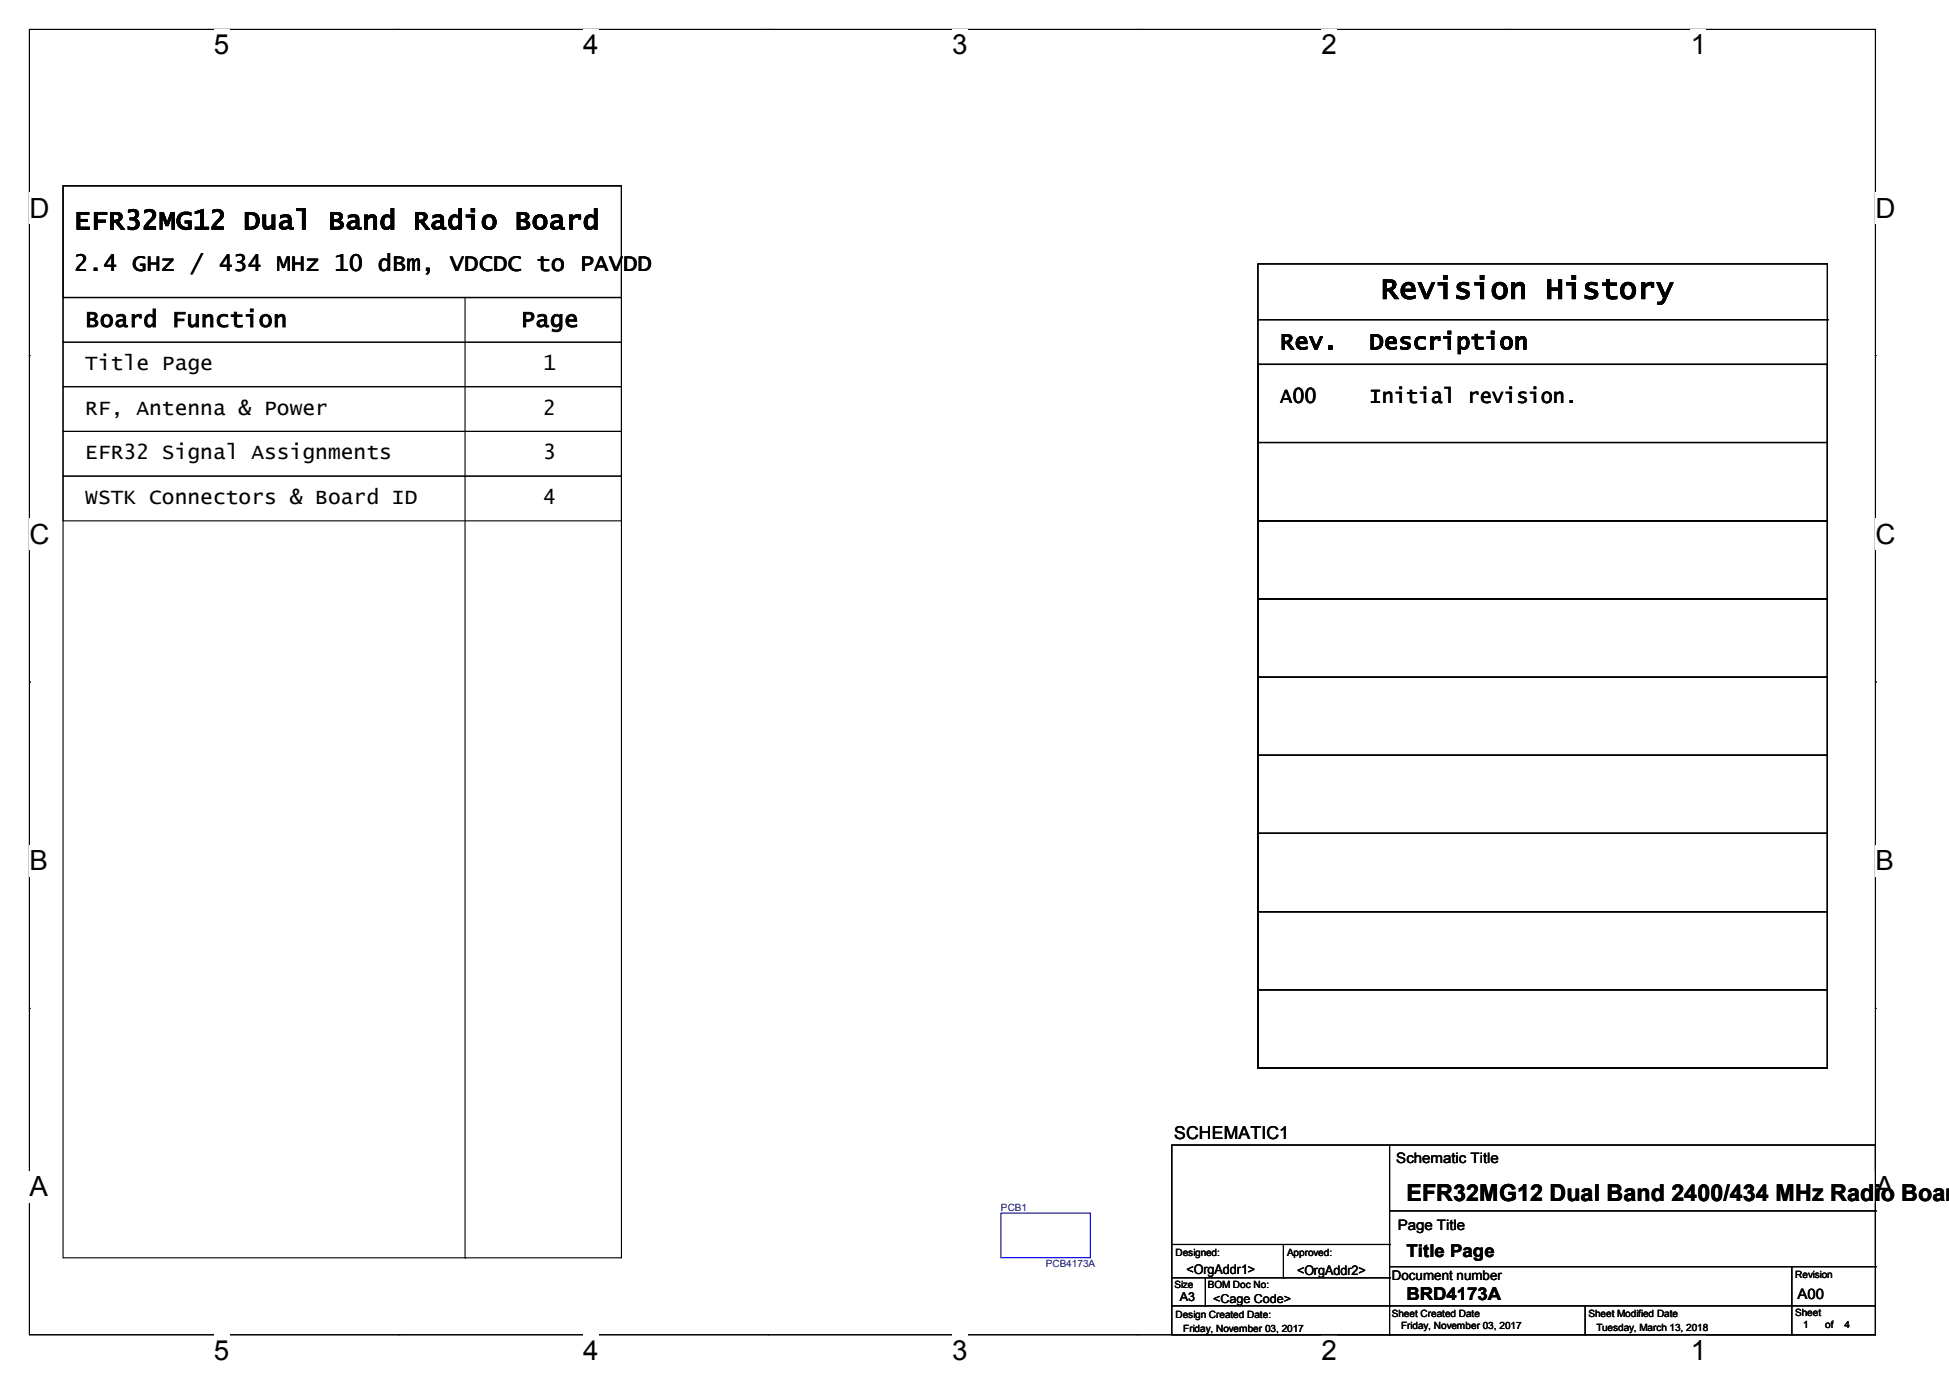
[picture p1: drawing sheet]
<svg xmlns="http://www.w3.org/2000/svg" width="297mm" height="210mm" viewBox="0 0 297 210" stroke-linecap="round" stroke-linejoin="round" font-family="sans-serif">
<defs><g id="words">
<text font-size="4.6" x="210.4" y="45.5">Revision History</text>
<g font-size="4.2">
<text x="32.6" y="8.3">5</text>
<text x="88.9" y="8.3">4</text>
<text x="145.1" y="8.3">3</text>
<text x="201.4" y="8.3">2</text>
<text x="257.6" y="8.3">1</text>
<text x="4.5" y="33.1">D</text>
<text x="285.8" y="33.1">D</text>
<text x="4.5" y="82.8">C</text>
<text x="285.8" y="82.8">C</text>
<text x="4.5" y="132.6">B</text>
<text x="285.8" y="132.6">B</text>
<text x="4.5" y="182.3">A</text>
<text x="285.8" y="182.3">A</text>
<text x="32.6" y="207.2">5</text>
<text x="88.9" y="207.2">4</text>
<text x="145.1" y="207.2">3</text>
<text x="201.4" y="207.2">2</text>
<text x="257.6" y="207.2">1</text>
</g>
<text font-size="4.1" x="11.3" y="34.9">EFR32MG12 Dual Band Radio Board</text>
<g font-size="3.6">
<text x="11.3" y="41.3">2.4 GHz / 434 MHz 10 dBm, VDCDC to PAVDD</text>
<text x="13" y="49.8">Board Function</text>
<text x="79.4" y="49.8">Page</text>
<text x="195.1" y="53.2">Rev.</text>
<text x="208.7" y="53.2">Description</text>
<text x="214.3" y="183.1">EFR32MG12 Dual Band 2400/434 MHz Radio Board</text>
</g>
<g font-size="3.2">
<text x="13" y="56.4">Title Page</text>
<text x="82.8" y="56.4">1</text>
<text x="13" y="63.2">RF, Antenna &amp; Power</text>
<text x="82.8" y="63.2">2</text>
<text x="195.1" y="61.5">A00</text>
<text x="208.7" y="61.5">Initial revision.</text>
<text x="13" y="70">EFR32 Signal Assignments</text>
<text x="82.8" y="70">3</text>
<text x="13" y="76.8">WSTK Connectors &amp; Board ID</text>
<text x="82.8" y="76.8">4</text>
</g>
<g font-size="2.7">
<text x="178.9" y="173.6">SCHEMATIC1</text>
<text x="214.3" y="191.5">Title Page</text>
<text x="214.3" y="198.1">BRD4173A</text>
</g>
<g font-size="2.2">
<text x="212.8" y="177.2">Schematic Title</text>
<text x="213" y="187.4">Page Title</text>
<text x="273.9" y="198">A00</text>
</g>
<g font-size="2">
<text x="180.8" y="194.1">&lt;OrgAddr1&gt;</text>
<text x="197.6" y="194.3">&lt;OrgAddr2&gt;</text>
<text x="212.1" y="195.1">Document number</text>
</g>
<g font-size="1.9">
<text x="179.8" y="198.3">A3</text>
<text x="184.9" y="198.5">&lt;Cage Code&gt;</text>
</g>
<g font-size="1.5" fill="#000080">
<text x="152.5" y="184.6">PCB1</text>
<text x="159.4" y="193.1">PCB4173A</text>
</g>
<g font-size="1.5">
<text x="179.1" y="191.4">Designed:</text>
<text x="196.1" y="191.4">Approved:</text>
<text x="179" y="196.3">Size</text>
<text x="184" y="196.3">BOM Doc No:</text>
<text x="273.6" y="194.8">Revision</text>
<text x="179.1" y="200.9">Design Created Date:</text>
<text x="180.3" y="202.9">Friday, November 03, 2017</text>
<text x="212.1" y="200.7">Sheet Created Date</text>
<text x="213.5" y="202.6">Friday, November 03, 2017</text>
<text x="242.1" y="200.7">Sheet Modified Date</text>
<text x="243.3" y="202.8">Tuesday, March 13, 2018</text>
<text x="273.6" y="200.6">Sheet</text>
<text x="274.8" y="202.4">1</text>
<text x="278.1" y="202.4">of</text>
<text x="281.1" y="202.4">4</text>
</g>
</g></defs>
<path d="M4.5 4.5h281.3v198.9h-281.3z" fill="none" stroke="#000" stroke-width=".17"/>
<g fill="#fff">
<path d="M32.6 4.5h2.4v4.7h-2.4z"/>
<path d="M32.6 203.4h2.4v4.8h-2.4z"/>
</g>
<path d="M60.7 4.5h.1M60.7 203.4h.1" fill="none" stroke="#000" stroke-width=".17"/>
<g fill="#fff">
<path d="M88.9 4.5h2.3v4.7h-2.3z"/>
<path d="M88.9 203.4h2.3v4.8h-2.3z"/>
</g>
<path d="M117 4.5h.1M117 203.4h.1" fill="none" stroke="#000" stroke-width=".17"/>
<g fill="#fff">
<path d="M145.1 4.5h2.4v4.7h-2.4z"/>
<path d="M145.1 203.4h2.4v4.8h-2.4z"/>
</g>
<path d="M173.3 4.5h.1M173.3 203.4h.1" fill="none" stroke="#000" stroke-width=".17"/>
<g fill="#fff">
<path d="M201.4 4.5h2.4v4.7h-2.4z"/>
<path d="M201.4 203.4h2.4v4.8h-2.4z"/>
</g>
<path d="M229.5 4.5h.1M229.5 203.4h.1" fill="none" stroke="#000" stroke-width=".17"/>
<g fill="#fff">
<path d="M257.6 4.5h2.4v4.7h-2.4z"/>
<path d="M257.6 203.4h2.4v4.8h-2.4z"/>
<path d="M4.5 29.3h3v4.8h-3z"/>
<path d="M285.8 29.3h3v4.8h-3z"/>
<path d="M4.5 79h3v4.8h-3z"/>
<path d="M285.8 79h3v4.8h-3z"/>
</g>
<path d="M4.5 54.2h.1M285.8 54.2h.1" fill="none" stroke="#000" stroke-width=".17"/>
<g fill="#fff">
<path d="M4.5 128.8h2.8v4.7h-2.8z"/>
<path d="M285.8 128.8h2.8v4.7h-2.8z"/>
</g>
<path d="M4.5 103.9h.1M285.8 103.9h.1" fill="none" stroke="#000" stroke-width=".17"/>
<g fill="#fff">
<path d="M4.4 178.5h2.9v4.8h-2.9z"/>
<path d="M285.7 178.5h2.9v4.8h-2.9z"/>
</g>
<g fill="none" stroke="#000" stroke-width=".17">
<path d="M9.6 28.3h85.1v17h-85.1zM9.6 45.3h85.1v146.4h-85.1zM9.6 45.3h85.1v6.9h-85.1zM9.6 52.2h85.1v6.7h-85.1zM9.6 58.9h85.1v6.8h-85.1zM70.9 45.3v146.4M191.7 40.2h86.8v15.3h-86.8zM191.7 55.5h86.8v107.3h-86.8zM191.7 55.5h86.8v11.9h-86.8zM191.7 48.7h86.8M278.5 48.7h.1M9.6 72.6h85.1v6.8h-85.1z"/>
<path d="M9.6 65.7h85.1v6.9h-85.1zM191.7 67.4h86.8v12h-86.8zM191.7 79.4h86.8v11.9h-86.8zM191.7 91.3h86.8v11.9h-86.8zM191.7 103.2h86.8v11.9h-86.8zM191.7 115.1h86.8v11.9h-86.8zM191.7 127h86.8v11.9h-86.8zM191.7 138.9h86.8v11.9h-86.8zM4.5 153.7h.1M191.7 150.8h86.8v12h-86.8zM285.8 153.7h.1M178.6 174.5h107.2v28.9h-107.2z"/>
<path d="M211.8 174.5v28.9M70.9 191.7h.1M178.6 199h.1M178.6 199h107.2M178.6 194.7h33.2M178.6 189.7h33.2M183.7 199h.1M183.7 194.7v4.3M195.6 194.7h.1M195.6 189.7v5M211.8 199h.1M211.8 194.7h.1"/>
<path d="M211.8 189.7h.1M211.8 184.5h74M211.8 193h74M241.6 199v4.4M273 199h.1M273 193v10.4M285.8 184.5h.1M285.8 193h.1M211.8 203.4h.1M241.6 203.4h.1M273 203.4h.1"/>
</g>
<path d="M152.5 184.9h13.7v6.8h-13.7z" fill="none" stroke="#00f" stroke-width=".17"/>
<use href="#words"/>
</svg>
